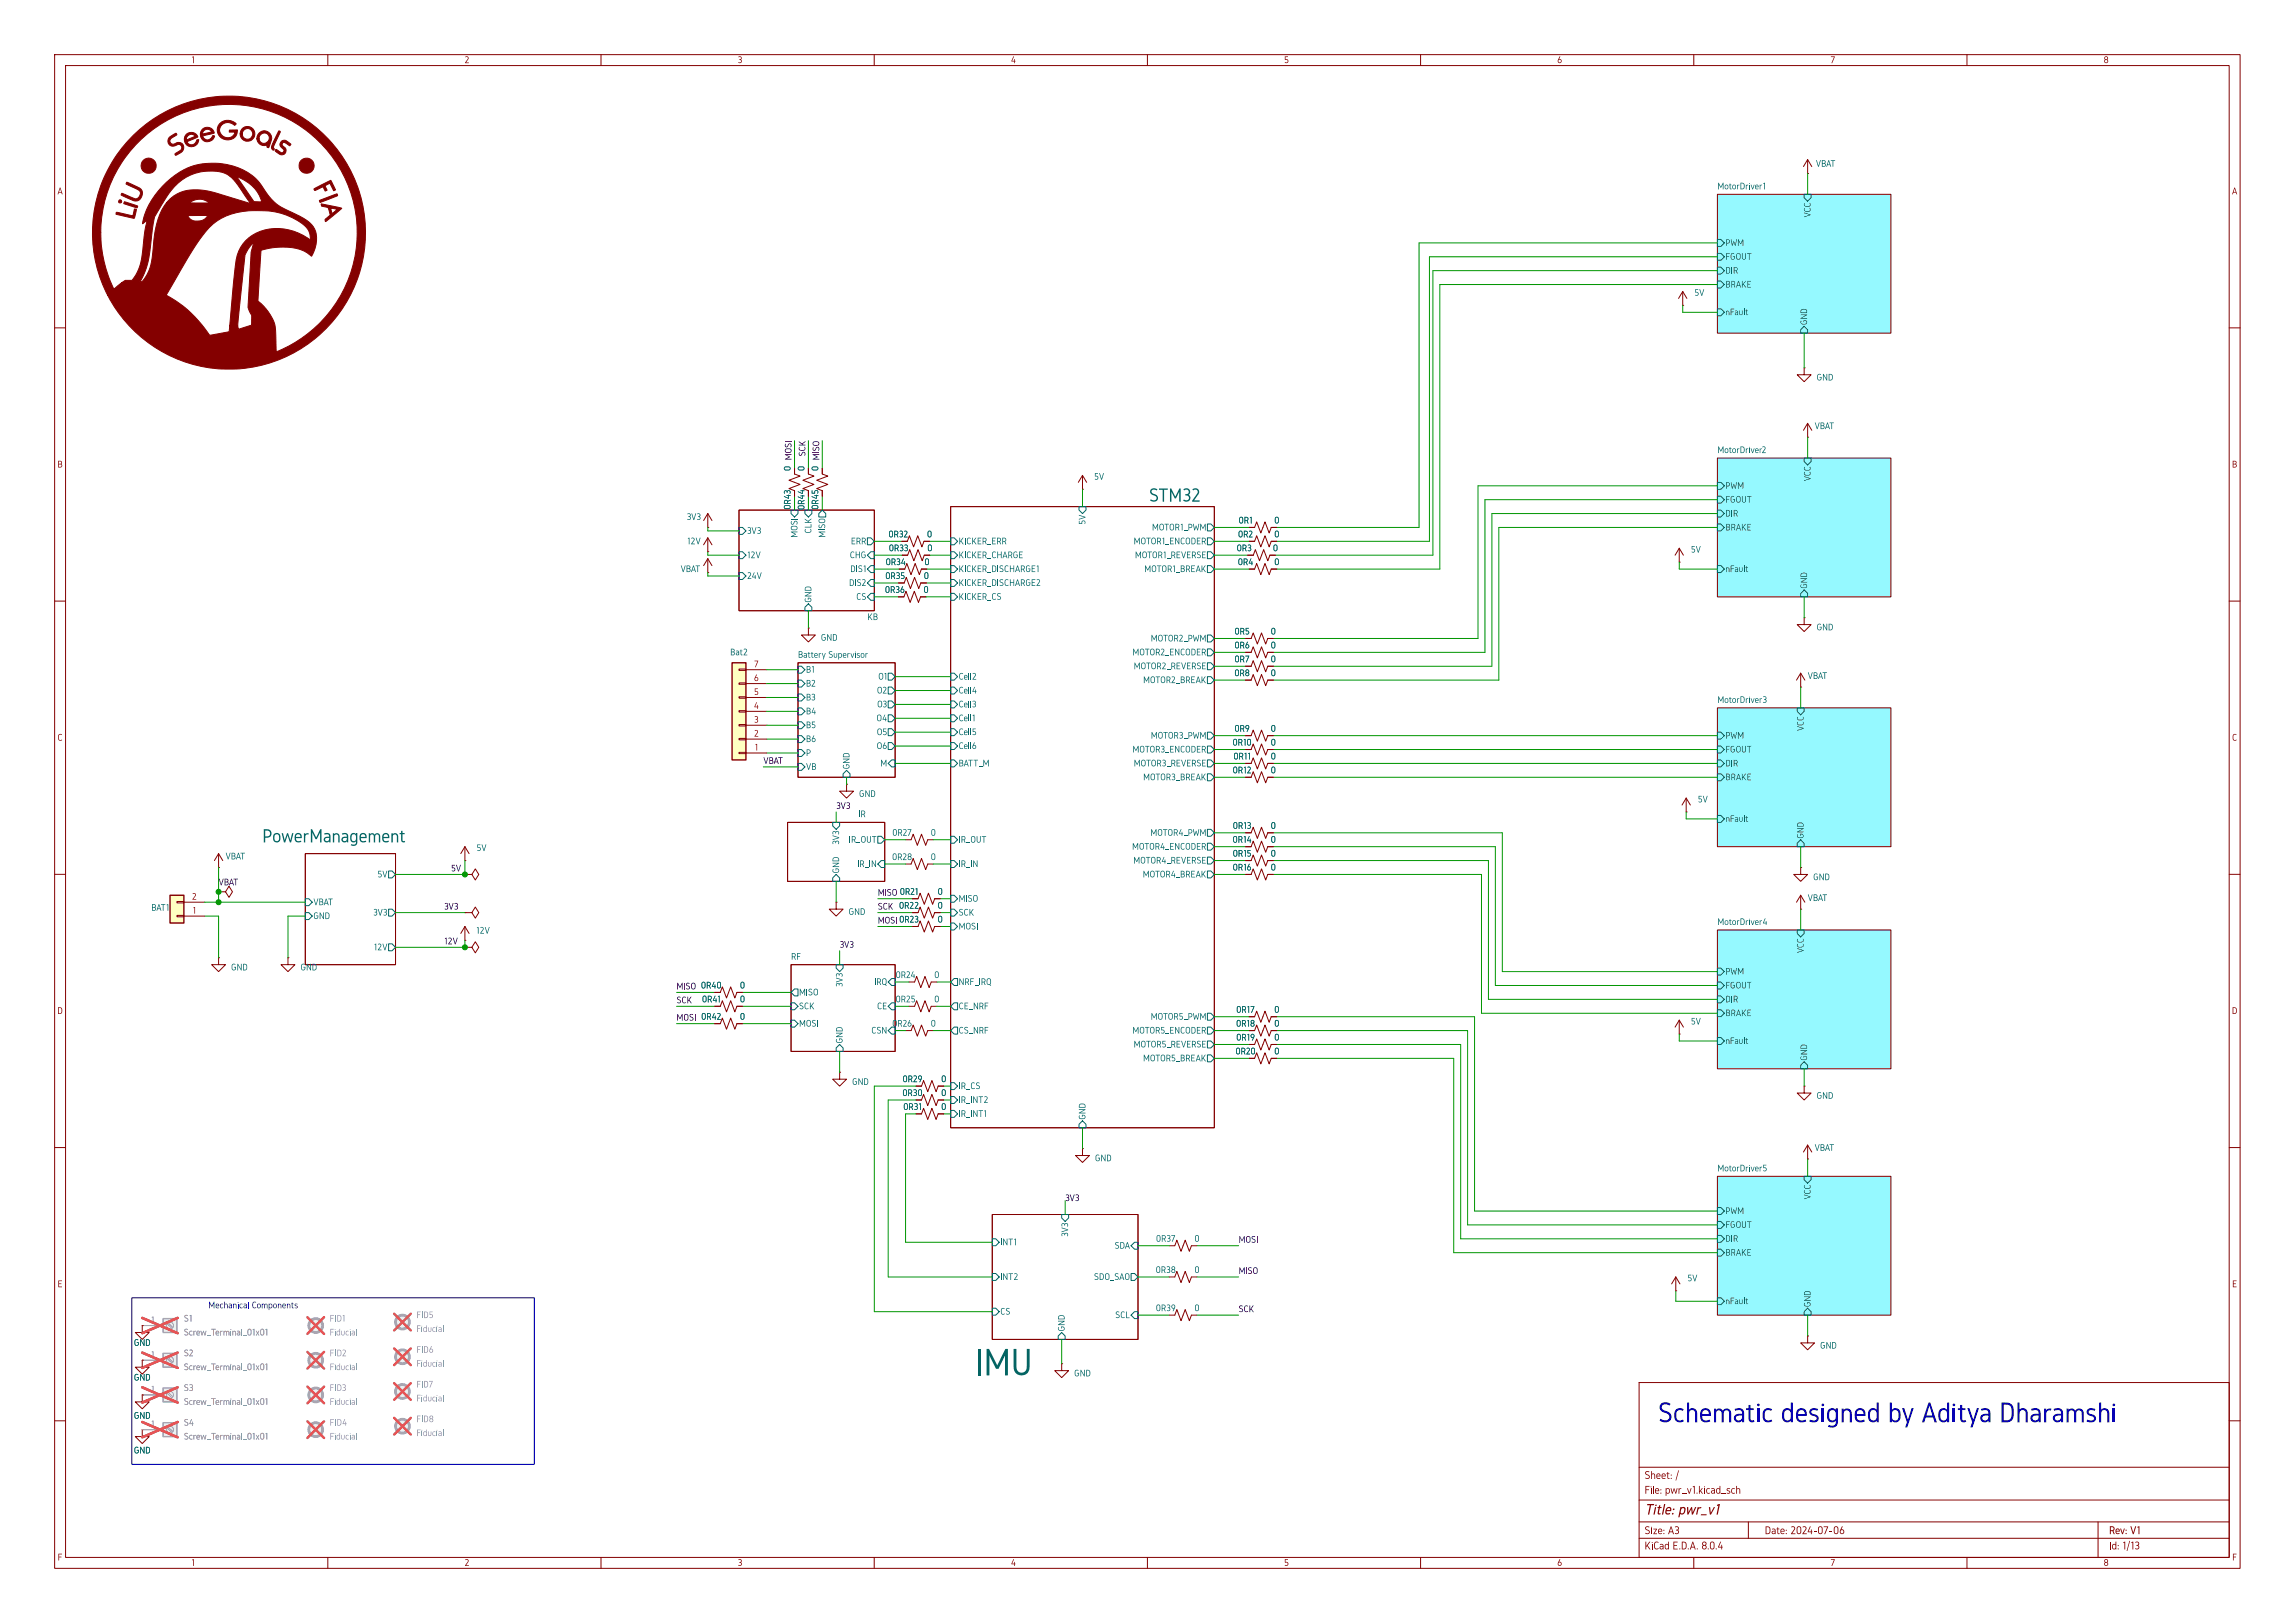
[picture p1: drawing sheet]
<svg xmlns="http://www.w3.org/2000/svg" width="297mm" height="210mm" viewBox="0 0 297 210" stroke-linecap="round" stroke-linejoin="round" font-family="sans-serif">
<defs><g id="words">
<text font-size="5" fill="#006464" x="126.2" y="178.5">IMU</text>
<text font-size="3.8" fill="#0000c2" x="214.6" y="185">SchematicdesignedbyAdityaDharamshi</text>
<g font-size="2.5" fill="#006464">
<text x="148.7" y="65.2">STM32</text>
<text x="33.9" y="109.3">PowerManagement</text>
</g>
<text font-size="2" fill="#840000" x="212.8" y="196.5">Title:pwr_v1</text>
<g font-size="1.5" fill="#840000">
<text x="212.8" y="191.7">Sheet:/</text>
<text x="212.8" y="193.6">File:pwr_v1.kicad_sch</text>
<text x="212.8" y="200.8">KiCadE.D.A.8.0.4</text>
<text x="212.8" y="198.9">Size:A3</text>
<text x="228.4" y="198.9">Date:2024-07-06</text>
<text x="272.9" y="198.9">Rev:V1</text>
<text x="272.9" y="200.8">Id:1/13</text>
</g>
<g font-size="1.3" fill="#840000">
<text x="24.7" y="8.5">1</text>
<text x="60.1" y="8.5">2</text>
<text x="95.5" y="8.5">3</text>
<text x="130.8" y="8.5">4</text>
<text x="166.2" y="8.5">5</text>
<text x="201.5" y="8.5">6</text>
<text x="236.9" y="8.5">7</text>
<text x="272.2" y="8.5">8</text>
<text x="7.4" y="25.5">A</text>
<text x="288.8" y="25.5">A</text>
<text x="7.4" y="60.8">B</text>
<text x="102.6" y="66" transform="rotate(-90 102.6 66)">0R43</text>
<text x="102.6" y="61" transform="rotate(-90 102.6 61)">0</text>
<text x="104.4" y="66" transform="rotate(-90 104.4 66)">0R44</text>
<text x="104.4" y="61" transform="rotate(-90 104.4 61)">0</text>
<text x="106.2" y="66" transform="rotate(-90 106.2 66)">0R45</text>
<text x="106.2" y="61" transform="rotate(-90 106.2 61)">0</text>
<text x="288.8" y="60.8">B</text>
<text x="115" y="69.8">0R32</text>
<text x="115" y="71.6">0R33</text>
<text x="120" y="69.8">0</text>
<text x="120" y="71.6">0</text>
<text x="160" y="71.6">0R3</text>
<text x="160.2" y="69.8">0R2</text>
<text x="160.3" y="68">0R1</text>
<text x="164.7" y="71.6">0</text>
<text x="164.9" y="69.8">0</text>
<text x="164.9" y="68">0</text>
<text x="114.5" y="77">0R36</text>
<text x="114.6" y="75.2">0R35</text>
<text x="114.6" y="73.4">0R34</text>
<text x="119.5" y="77">0</text>
<text x="119.6" y="75.2">0</text>
<text x="119.6" y="73.4">0</text>
<text x="160.2" y="73.4">0R4</text>
<text x="164.9" y="73.4">0</text>
<text x="159.8" y="82.4">0R5</text>
<text x="164.4" y="82.4">0</text>
<text x="159.7" y="87.8">0R8</text>
<text x="159.8" y="86">0R7</text>
<text x="159.8" y="84.2">0R6</text>
<text x="164.4" y="86">0</text>
<text x="164.4" y="87.8">0</text>
<text x="164.4" y="84.2">0</text>
<text x="159.8" y="95">0R9</text>
<text x="164.4" y="95">0</text>
<text x="7.4" y="96.2">C</text>
<text x="159.5" y="96.8">0R10</text>
<text x="159.5" y="100.4">0R12</text>
<text x="159.6" y="98.6">0R11</text>
<text x="164.4" y="100.4">0</text>
<text x="164.4" y="96.8">0</text>
<text x="164.4" y="98.6">0</text>
<text x="288.8" y="96.2">C</text>
<text x="159.5" y="107.6">0R13</text>
<text x="164.4" y="107.6">0</text>
<text x="159.5" y="109.3">0R14</text>
<text x="159.5" y="112.9">0R16</text>
<text x="159.5" y="111.1">0R15</text>
<text x="164.4" y="109.3">0</text>
<text x="164.4" y="111.1">0</text>
<text x="164.4" y="112.9">0</text>
<text x="116.3" y="117.9">0R22</text>
<text x="116.4" y="119.7">0R23</text>
<text x="116.4" y="116.1">0R21</text>
<text x="121.3" y="116.1">0</text>
<text x="121.3" y="117.9">0</text>
<text x="121.3" y="119.7">0</text>
<text x="7.4" y="131.5">D</text>
<text x="90.7" y="128.2">0R40</text>
<text x="90.8" y="130">0R41</text>
<text x="95.8" y="130">0</text>
<text x="95.8" y="128.2">0</text>
<text x="160" y="131.3">0R17</text>
<text x="164.9" y="131.3">0</text>
<text x="288.8" y="131.5">D</text>
<text x="90.7" y="132.2">0R42</text>
<text x="95.8" y="132.2">0</text>
<text x="159.9" y="136.7">0R20</text>
<text x="160" y="133.1">0R18</text>
<text x="160" y="134.9">0R19</text>
<text x="164.9" y="134.9">0</text>
<text x="164.9" y="133.1">0</text>
<text x="164.9" y="136.7">0</text>
<text x="116.8" y="142.1">0R30</text>
<text x="116.8" y="140.3">0R29</text>
<text x="116.9" y="143.9">0R31</text>
<text x="121.8" y="142.1">0</text>
<text x="121.8" y="143.9">0</text>
<text x="121.8" y="140.3">0</text>
<text x="7.5" y="166.9">E</text>
<text x="288.9" y="166.9">E</text>
<text x="7.5" y="202.2">F</text>
<text x="24.7" y="202.9">1</text>
<text x="60.1" y="202.9">2</text>
<text x="95.5" y="202.9">3</text>
<text x="130.8" y="202.9">4</text>
<text x="166.2" y="202.9">5</text>
<text x="201.5" y="202.9">6</text>
<text x="236.9" y="202.9">7</text>
<text x="272.2" y="202.9">8</text>
<text x="288.9" y="202.2">F</text>
</g>
<g font-size="1.3" fill="#006464">
<text x="235" y="21.9">VBAT</text>
<text x="222.3" y="24.6">MotorDriver1</text>
<text x="234.6" y="28.1" transform="rotate(-90 234.6 28.1)">VCC</text>
<text x="223.3" y="33.9">FGOUT</text>
<text x="223.3" y="32.1">PWM</text>
<text x="223.3" y="35.7">DIR</text>
<text x="219.3" y="38.6">5V</text>
<text x="223.3" y="41.1">nFault</text>
<text x="223.3" y="37.5">BRAKE</text>
<text x="234.2" y="42.1" transform="rotate(-90 234.2 42.1)">GND</text>
<text x="235.1" y="49.5">GND</text>
<text x="222.3" y="58.8">MotorDriver2</text>
<text x="234.8" y="55.8">VBAT</text>
<text x="141.6" y="62.4">5V</text>
<text x="223.3" y="65.3">FGOUT</text>
<text x="223.3" y="63.5">PWM</text>
<text x="234.6" y="62.3" transform="rotate(-90 234.6 62.3)">VCC</text>
<text x="88.9" y="67.6">3V3</text>
<text x="88.9" y="70.7">12V</text>
<text x="96.7" y="69.4">3V3</text>
<text x="103.5" y="69.6" transform="rotate(-90 103.5 69.6)">MOSI</text>
<text x="105.3" y="69" transform="rotate(-90 105.3 69)">CLK</text>
<text x="107.1" y="69.6" transform="rotate(-90 107.1 69.6)">MISO</text>
<text x="110.1" y="70.7">ERR</text>
<text x="124.1" y="70.7">KICKER_ERR</text>
<text x="140.8" y="67.9" transform="rotate(-90 140.8 67.9)">5V</text>
<text x="146.7" y="70.7">MOTOR1_ENCODER</text>
<text x="149.1" y="68.9">MOTOR1_PWM</text>
<text x="218.8" y="71.8">5V</text>
<text x="223.3" y="68.9">BRAKE</text>
<text x="223.3" y="67.1">DIR</text>
<text x="96.7" y="72.5">12V</text>
<text x="96.7" y="75.2">24V</text>
<text x="105.3" y="78" transform="rotate(-90 105.3 78)">GND</text>
<text x="109.9" y="76.1">DIS2</text>
<text x="110" y="72.5">CHG</text>
<text x="110" y="74.3">DIS1</text>
<text x="110.8" y="77.9">CS</text>
<text x="124.1" y="74.3">KICKER_DISCHARGE1</text>
<text x="124.1" y="76.1">KICKER_DISCHARGE2</text>
<text x="124.1" y="72.5">KICKER_CHARGE</text>
<text x="124.1" y="77.9">KICKER_CS</text>
<text x="146.9" y="72.5">MOTOR1_REVERSE</text>
<text x="148.1" y="74.3">MOTOR1_BREAK</text>
<text x="223.3" y="74.3">nFault</text>
<text x="234.2" y="76.2" transform="rotate(-90 234.2 76.2)">GND</text>
<text x="106.2" y="83.2">GND</text>
<text x="112.3" y="80.4">KB</text>
<text x="148.9" y="83.3">MOTOR2_PWM</text>
<text x="235.1" y="81.9">GND</text>
<text x="94.5" y="85.1">Bat2</text>
<text x="103.3" y="85.3">BatterySupervisor</text>
<text x="104.3" y="87.3">B1</text>
<text x="104.3" y="89.1">B2</text>
<text x="113.6" y="88.2">O1</text>
<text x="124.1" y="88.2">Cell2</text>
<text x="146.6" y="85.1">MOTOR2_ENCODER</text>
<text x="146.7" y="86.9">MOTOR2_REVERSE</text>
<text x="147.9" y="88.7">MOTOR2_BREAK</text>
<text x="233.9" y="88.2">VBAT</text>
<text x="104.3" y="92.7">B4</text>
<text x="104.3" y="94.5">B5</text>
<text x="104.3" y="90.9">B3</text>
<text x="113.4" y="93.6">O4</text>
<text x="113.5" y="95.4">O5</text>
<text x="113.5" y="90">O2</text>
<text x="113.5" y="91.8">O3</text>
<text x="124.1" y="95.4">Cell5</text>
<text x="124.1" y="93.6">Cell1</text>
<text x="124.1" y="91.8">Cell3</text>
<text x="124.1" y="90">Cell4</text>
<text x="148.9" y="95.9">MOTOR3_PWM</text>
<text x="222.3" y="91.1">MotorDriver3</text>
<text x="223.3" y="95.9">PWM</text>
<text x="233.7" y="94.6" transform="rotate(-90 233.7 94.6)">VCC</text>
<text x="104.3" y="96.3">B6</text>
<text x="104.3" y="98.1">P</text>
<text x="104.3" y="99.9">VB</text>
<text x="110.2" y="99.5" transform="rotate(-90 110.2 99.5)">GND</text>
<text x="113.4" y="97.2">O6</text>
<text x="113.9" y="99.5">M</text>
<text x="124.1" y="97.2">Cell6</text>
<text x="124.1" y="99.5">BATT_M</text>
<text x="146.6" y="97.7">MOTOR3_ENCODER</text>
<text x="146.7" y="99.5">MOTOR3_REVERSE</text>
<text x="147.9" y="101.3">MOTOR3_BREAK</text>
<text x="223.3" y="99.5">DIR</text>
<text x="223.3" y="101.3">BRAKE</text>
<text x="223.3" y="97.7">FGOUT</text>
<text x="111.1" y="105.9">IR</text>
<text x="111.2" y="103.4">GND</text>
<text x="219.7" y="104.1">5V</text>
<text x="223.3" y="106.7">nFault</text>
<text x="29.2" y="111.5">VBAT</text>
<text x="48.8" y="113.8">5V</text>
<text x="61.7" y="110.4">5V</text>
<text x="108.9" y="113" transform="rotate(-90 108.9 113)">GND</text>
<text x="108.9" y="109.3" transform="rotate(-90 108.9 109.3)">3V3</text>
<text x="109.9" y="109.3">IR_OUT</text>
<text x="110.9" y="112.5">IR_IN</text>
<text x="115.4" y="111.6">0R28</text>
<text x="115.5" y="108.4">0R27</text>
<text x="120.4" y="108.4">0</text>
<text x="120.4" y="111.6">0</text>
<text x="124.1" y="109.3">IR_OUT</text>
<text x="124.1" y="112.5">IR_IN</text>
<text x="146.5" y="110.2">MOTOR4_ENCODER</text>
<text x="146.7" y="112">MOTOR4_REVERSE</text>
<text x="147.9" y="113.8">MOTOR4_BREAK</text>
<text x="148.9" y="108.4">MOTOR4_PWM</text>
<text x="233.7" y="108.5" transform="rotate(-90 233.7 108.5)">GND</text>
<text x="19.6" y="118.1">BAT1</text>
<text x="40.5" y="117.4">VBAT</text>
<text x="40.5" y="119.2">GND</text>
<text x="48.3" y="118.8">3V3</text>
<text x="109.8" y="118.7">GND</text>
<text x="124.1" y="118.8">SCK</text>
<text x="124.1" y="117">MISO</text>
<text x="222.3" y="119.8">MotorDriver4</text>
<text x="233.9" y="116.9">VBAT</text>
<text x="234.6" y="114.2">GND</text>
<text x="29.9" y="125.9">GND</text>
<text x="38.9" y="125.9">GND</text>
<text x="48.4" y="123.3">12V</text>
<text x="61.6" y="121.1">12V</text>
<text x="102.4" y="124.3">RF</text>
<text x="124.1" y="120.6">MOSI</text>
<text x="233.7" y="123.3" transform="rotate(-90 233.7 123.3)">VCC</text>
<text x="103.4" y="130.9">SCK</text>
<text x="103.4" y="129.1">MISO</text>
<text x="109.3" y="127.7" transform="rotate(-90 109.3 127.7)">3V3</text>
<text x="113.1" y="127.8">IRQ</text>
<text x="113.5" y="130.9">CE</text>
<text x="120.9" y="130">0</text>
<text x="120.9" y="126.9">0</text>
<text x="124.1" y="127.8">NRF_IRQ</text>
<text x="124.1" y="130.9">CE_NRF</text>
<text x="223.3" y="128.2">FGOUT</text>
<text x="223.3" y="131.8">BRAKE</text>
<text x="223.3" y="130">DIR</text>
<text x="223.3" y="126.4">PWM</text>
<text x="103.4" y="133.1">MOSI</text>
<text x="109.3" y="135" transform="rotate(-90 109.3 135)">GND</text>
<text x="112.8" y="134">CSN</text>
<text x="120.4" y="133.1">0</text>
<text x="124.1" y="134">CS_NRF</text>
<text x="146.5" y="134">MOTOR5_ENCODER</text>
<text x="146.7" y="135.8">MOTOR5_REVERSE</text>
<text x="147.9" y="137.6">MOTOR5_BREAK</text>
<text x="148.9" y="132.2">MOTOR5_PWM</text>
<text x="218.8" y="132.9">5V</text>
<text x="223.3" y="135.4">nFault</text>
<text x="234.2" y="137.3" transform="rotate(-90 234.2 137.3)">GND</text>
<text x="110.3" y="140.7">GND</text>
<text x="124.1" y="143">IR_INT2</text>
<text x="124.1" y="141.2">IR_CS</text>
<text x="235.1" y="142.5">GND</text>
<text x="124.1" y="144.8">IR_INT1</text>
<text x="140.8" y="144.9" transform="rotate(-90 140.8 144.9)">GND</text>
<text x="234.8" y="149.2">VBAT</text>
<text x="141.7" y="150.6">GND</text>
<text x="222.3" y="151.7">MotorDriver5</text>
<text x="234.6" y="155.2" transform="rotate(-90 234.6 155.2)">VCC</text>
<text x="129.4" y="161.4">INT1</text>
<text x="138.5" y="160" transform="rotate(-90 138.5 160)">3V3</text>
<text x="144.3" y="161.9">SDA</text>
<text x="149.6" y="161">0R37</text>
<text x="154.6" y="161">0</text>
<text x="223.3" y="159.2">FGOUT</text>
<text x="223.3" y="157.4">PWM</text>
<text x="223.3" y="161">DIR</text>
<text x="129.4" y="165.9">INT2</text>
<text x="141.6" y="165.9">SDO_SAO</text>
<text x="149.6" y="165">0R38</text>
<text x="154.6" y="165">0</text>
<text x="218.4" y="166.1">5V</text>
<text x="223.3" y="162.8">BRAKE</text>
<text x="129.4" y="170.4">CS</text>
<text x="138.1" y="172.3" transform="rotate(-90 138.1 172.3)">GND</text>
<text x="144.3" y="170.9">SCL</text>
<text x="149.6" y="170">0R39</text>
<text x="154.6" y="170">0</text>
<text x="223.3" y="169.1">nFault</text>
<text x="234.6" y="169.1" transform="rotate(-90 234.6 169.1)">GND</text>
<text x="17.3" y="174.5">GND</text>
<text x="17.3" y="178.9">GND</text>
<text x="139" y="178.4">GND</text>
<text x="235.5" y="174.8">GND</text>
<text x="17.3" y="183.9">GND</text>
<text x="17.3" y="188.4">GND</text>
</g>
<g font-size="1.3" fill="#0f0f0f">
<text x="104.4" y="59" transform="rotate(-90 104.4 59)">SCK</text>
<text x="102.6" y="61" transform="rotate(-90 102.6 61)">0 MOSI</text>
<text x="106.2" y="61" transform="rotate(-90 106.2 61)">0 MISO</text>
<text x="98.8" y="99">VBAT</text>
<text x="108.2" y="104.8">3V3</text>
<text x="58.4" y="112.9">5V</text>
<text x="28.3" y="114.7">VBAT</text>
<text x="57.5" y="117.8">3V3</text>
<text x="57.5" y="122.3">12V</text>
<text x="108.7" y="122.8">3V3</text>
<text x="137.8" y="155.6">3V3</text>
<text x="160.3" y="160.9">MOSI</text>
<text x="160.3" y="165">MISO</text>
<text x="160.3" y="169.9">SCK</text>
</g>
<g font-size="1.3" fill="#009600">
<text x="88.1" y="74.3">VBAT</text>
<text x="115.9" y="130">0R25</text>
<text x="115.9" y="126.9">0R24</text>
<text x="115.5" y="133.1">0R26</text>
</g>
<g font-size="1.3" fill="#a90000">
<text x="97.6" y="88.3">6</text>
<text x="97.6" y="86.5">7</text>
<text x="97.6" y="91.9">4</text>
<text x="97.6" y="95.5">2</text>
<text x="97.6" y="90.1">5</text>
<text x="97.6" y="93.7">3</text>
<text x="97.7" y="97.3">1</text>
<text x="24.8" y="116.6">2</text>
<text x="24.9" y="118.4">1</text>
</g>
<g font-size="1.3" fill="#aaa">
<text x="19.5" y="171.3">1</text>
<text x="19.5" y="175.8">1</text>
<text x="19.5" y="184.8">1</text>
<text x="19.5" y="180.3">1</text>
</g>
<g font-size="1.3" fill="#989898">
<text x="23.8" y="171.3">S1</text>
<text x="23.8" y="173.1">Screw_Terminal_01x01</text>
<text x="42.7" y="171.3">FID1</text>
<text x="42.7" y="173.1">Fiducial</text>
<text x="53.9" y="170.9">FID5</text>
<text x="53.9" y="172.7">Fiducial</text>
<text x="23.8" y="175.8">S2</text>
<text x="23.8" y="177.6">Screw_Terminal_01x01</text>
<text x="42.7" y="175.8">FID2</text>
<text x="42.7" y="177.6">Fiducial</text>
<text x="53.9" y="179.8">FID7</text>
<text x="53.9" y="175.3">FID6</text>
<text x="53.9" y="177.1">Fiducial</text>
<text x="23.8" y="184.8">S4</text>
<text x="23.8" y="180.3">S3</text>
<text x="23.8" y="182.1">Screw_Terminal_01x01</text>
<text x="42.7" y="184.8">FID4</text>
<text x="42.7" y="180.3">FID3</text>
<text x="42.7" y="182.1">Fiducial</text>
<text x="53.9" y="181.6">Fiducial</text>
<text x="53.9" y="184.3">FID8</text>
<text x="23.8" y="186.6">Screw_Terminal_01x01</text>
<text x="42.7" y="186.6">Fiducial</text>
<text x="53.9" y="186.1">Fiducial</text>
</g>
<g font-size="1.3" fill="#0000c2">
<text x="27" y="169.6">Mechanical</text>
<text x="32.6" y="169.6">Components</text>
</g>
</g></defs>
<g fill="none" stroke="#840000" stroke-width=".13">
<path d="M7.1 7.1h282.8v195.8h-282.8zM8.5 8.5h280v193h-280zM42.4 7.1v1.4M77.8 7.1v1.4M113.1 7.1v1.4M148.5 7.1v1.4M183.8 7.1v1.4M219.2 7.1v1.4M254.6 7.1v1.4M222.3 25.1h22.4v18h-22.4zM7.1 42.4h1.4M222.3 59.3h22.4v17.9h-22.4z"/>
<path d="M288.5 42.4h1.4M7.1 77.8h1.4M95.6 66h17.5v13h-17.5zM123 65.6h34.2v80.3h-34.2zM162.2 71.8l.3-.7 .5 1.5 .5-1.5 .6 1.5 .2-.8M162.4 70l.2-.7 .6 1.5 .5-1.5 .5 1.5 .3-.8M162.4 68.2l.2-.7 .6 1.5 .5-1.5 .5 1.5 .3-.8M162.4 73.6l.2-.7 .6 1.5 .5-1.5 .5 1.5 .3-.8M288.5 77.8h1.4M103.3 85.8h12.5v14.8h-12.5zM161.9 95.2l.3-.7 .5 1.4 .6-1.4 .5 1.4 .3-.7M161.9 97l.3-.7 .5 1.4 .6-1.4 .5 1.4 .3-.7"/>
<path d="M161.9 98.8l.3-.7 .5 1.4 .6-1.4 .5 1.4 .3-.7M222.3 91.6h22.4v18h-22.4zM7.1 113.1h1.4M28.3 112.3h.1M28.3 115.4h.9l.4-.7 .5 .7-.5 .7-.4-.7M28.3 115.4h.1M28.3 110.5l-.6 .9M28.3 110.5v1.8M28.3 110.5l.5 .9M39.5 110.5h11.7v14.3h-11.7zM101.9 106.4h12.6v7.6h-12.6zM118.8 116.3l.3-.7 .5 1.4 .6-1.4 .5 1.4 .3-.7"/>
<path d="M161.9 100.6l.3-.7 .5 1.4 .6-1.4 .5 1.4 .3-.7M161.9 109.6l.3-.8 .5 1.5 .6-1.5 .5 1.5 .3-.7M161.9 107.8l.3-.8 .5 1.5 .6-1.5 .5 1.5 .3-.7M161.9 111.4l.3-.8 .5 1.5 .6-1.5 .5 1.5 .3-.7M218.2 105.1h.1M218.2 103.3l-.5 .9M218.2 103.3v1.8M218.2 103.3l.6 .9M288.5 113.1h1.4M28.3 123.9v.9h.9l-.9 .9-.9-.9h.9M28.3 123.9h.1M37.3 123.9v.9h.9l-.9 .9-.9-.9h.9"/>
<path d="M37.3 123.9h.1M102.4 124.8h13.4v11.2h-13.4zM162.4 131.6l.2-.8 .6 1.5 .5-1.5 .5 1.5 .3-.7M162.4 135.1l.2-.7 .6 1.5 .5-1.5 .5 1.5 .3-.8M162.4 133.4l.2-.8 .6 1.5 .5-1.5 .5 1.5 .3-.7M162.4 136.9l.2-.7 .6 1.5 .5-1.5 .5 1.5 .3-.8M222.3 120.3h22.4v18h-22.4zM7.1 148.5h1.4M119.3 142.3l.2-.7 .6 1.5 .5-1.5 .5 1.5 .3-.8M119.3 144.1l.2-.7 .6 1.4 .5-1.4 .5 1.4 .3-.7M128.4 157.2h18.9v16.1h-18.9zM222.3 152.2h22.4v18h-22.4z"/>
<path d="M288.5 148.5h1.4M137.4 176.5v.9h.9l-.9 .9-.9-.9h.9M137.4 176.5h.1M152 165.2l.3-.7 .5 1.5 .6-1.5 .5 1.5 .3-.8M152 161.2l.3-.7 .5 1.4 .6-1.4 .5 1.4 .3-.7M152 170.2l.3-.7 .5 1.4 .6-1.4 .5 1.4 .3-.7M212.1 178.9h76.4v22.6h-76.4zM7.1 183.8h1.4M212.1 199h76.4M212.1 196.9h76.4M212.1 194.1h76.4M212.1 189.9h76.4"/>
<path d="M226.3 196.9v2.1M271.5 196.9v4.6M288.5 183.8h1.4M42.4 201.5v1.4M77.8 201.5v1.4M113.1 201.5v1.4M148.5 201.5v1.4M183.8 201.5v1.4M219.2 201.5v1.4M254.6 201.5v1.4"/>
</g>
<g fill="#95f9ff" stroke="#95f9ff" stroke-width=".13">
<path d="M222.3 120.3h22.4v18h-22.4z"/>
<path d="M222.3 91.6h22.4v18h-22.4z"/>
<path d="M222.3 25.1h22.4v18h-22.4z"/>
<path d="M222.3 59.3h22.4v17.9h-22.4z"/>
<path d="M222.3 152.2h22.4v18h-22.4z"/>
</g>
<g fill="none" stroke="#006464" stroke-width=".13">
<path d="M222.3 32.8h.4l.5 .4-.5 .5h-.4zM222.3 40h.4l.5 .4-.5 .5h-.4zM222.3 31h.4l.5 .4-.5 .5h-.4zM222.3 34.6h.4l.5 .4-.5 .5h-.4zM222.3 36.4h.4l.5 .4-.5 .5h-.4zM233 42.7l.5-.5 .4 .5v.4h-.9zM95.6 71.4h.5l.4 .4-.4 .5h-.5zM95.6 74.1h.5l.4 .4-.4 .5h-.5zM95.6 68.2h.5l.4 .5-.4 .4h-.5zM102.4 66h.9v.5l-.5 .4-.4-.4zM104.2 66h.9v.5l-.5 .4-.4-.4zM104.6 78.1l.5 .5v.4h-.9v-.4z"/>
<path d="M112.7 71.4h.4v.9h-.4l-.4-.5zM112.7 75h.4v.9h-.4l-.4-.5zM112.7 73.2h.4v.9h-.4l-.4-.5zM112.7 76.8h.4v.9h-.4l-.4-.5zM123 73.2h.5l.4 .4-.4 .5h-.5zM123 75h.5l.4 .4-.4 .5h-.5zM123 71.4h.5l.4 .4-.4 .5h-.5zM123 69.6h.5l.4 .4-.4 .5h-.5zM123 76.8h.5l.4 .4-.4 .5h-.5zM139.6 65.6h.9v.4l-.4 .5-.5-.5zM222.3 67.8h.4l.5 .4-.5 .5h-.4zM222.3 64.2h.4l.5 .5-.5 .4h-.4z"/>
<path d="M222.3 66h.4l.5 .5-.5 .4h-.4zM222.3 62.4h.4l.5 .5-.5 .4h-.4zM222.3 73.2h.4l.5 .4-.5 .5h-.4zM233 76.8l.5-.5 .4 .5v.4h-.9zM103.3 95.2h.4l.5 .4-.5 .5h-.4zM103.3 91.6h.4l.5 .4-.5 .5h-.4zM103.3 93.4h.4l.5 .4-.5 .5h-.4zM103.3 89.8h.4l.5 .4-.5 .5h-.4zM103.3 86.2h.4l.5 .5-.5 .4h-.4zM103.3 88h.4l.5 .5-.5 .4h-.4zM103.3 97h.4l.5 .4-.5 .5h-.4zM103.3 98.8h.4l.5 .4-.5 .5h-.4z"/>
<path d="M109.6 99.7l.4 .4v.5h-.9v-.5zM114.9 92.5h.5l.4 .4-.4 .5h-.5zM114.9 94.3h.5l.4 .4-.4 .5h-.5zM114.9 96.1h.5l.4 .4-.4 .5h-.5zM114.9 88.9h.5l.4 .5-.4 .4h-.5zM114.9 90.7h.5l.4 .4-.4 .5h-.5zM114.9 87.1h.5l.4 .5-.4 .4h-.5zM114.9 98.8l.5-.5h.4v.9h-.4zM123 96.1h.5l.4 .4-.4 .5h-.5zM123 94.3h.5l.4 .4-.4 .5h-.5zM123 92.5h.5l.4 .4-.4 .5h-.5zM123 90.7h.5l.4 .4-.4 .5h-.5z"/>
<path d="M123 88.9h.5l.4 .5-.4 .4h-.5zM123 87.1h.5l.4 .5-.4 .4h-.5zM123 98.3h.5l.4 .5-.4 .4h-.5zM222.3 98.3h.4l.5 .5-.5 .4h-.4zM222.3 94.7h.4l.5 .5-.5 .4h-.4zM222.3 96.5h.4l.5 .5-.5 .4h-.4zM39.5 116.3h.5l.4 .4-.4 .5h-.5zM39.5 118.1h.5l.4 .4-.4 .5h-.5zM50.3 112.7h.4l.5 .4-.5 .5h-.4zM50.3 117.6h.4l.5 .5-.5 .4h-.4zM107.8 106.4h.9v.5l-.5 .4-.4-.4zM107.8 113.6l.4-.5 .5 .5v.4h-.9z"/>
<path d="M113.6 111.8l.4-.4h.5v.9h-.5zM123 117.6h.5l.4 .5-.4 .4h-.5zM123 115.8h.5l.4 .5-.4 .4h-.5zM123 119.4h.5l.4 .5-.4 .4h-.5zM123 108.2h.5l.4 .5-.4 .4h-.5zM123 111.4h.5l.4 .4-.4 .5h-.5zM222.3 105.5h.4l.5 .5-.5 .4h-.4zM222.3 100.1h.4l.5 .5-.5 .4h-.4zM233 108.7l.5 .4v.5h-.9v-.5zM50.3 122.1h.4l.5 .5-.5 .4h-.4zM102.4 132h.4l.5 .5-.5 .4h-.4zM102.4 129.8h.4l.5 .4-.5 .5h-.4z"/>
<path d="M102.8 128h.5v.9h-.5l-.4-.5zM108.2 124.8h.9v.5l-.4 .4-.5-.4zM108.7 135.1l.4 .5v.4h-.9v-.4zM114.9 127.1l.5-.5h.4v.9h-.4zM115.4 129.8h.4v.9h-.4l-.5-.5zM115.4 132.9h.4v.9h-.4l-.5-.4zM123.5 126.6h.4v.9h-.4l-.5-.4zM123.5 132.9h.4v.9h-.4l-.5-.4zM123.5 129.8h.4v.9h-.4l-.5-.5zM222.3 127.1h.4l.5 .4-.5 .5h-.4zM222.3 130.7h.4l.5 .4-.5 .5h-.4zM222.3 128.9h.4l.5 .4-.5 .5h-.4z"/>
<path d="M222.3 134.3h.4l.5 .4-.5 .4h-.4zM222.3 125.3h.4l.5 .4-.5 .5h-.4zM233 137.8l.5-.4 .4 .4v.5h-.9zM123 141.9h.5l.4 .4-.4 .5h-.5zM123 143.7h.5l.4 .4-.4 .5h-.5zM123 140.1h.5l.4 .4-.4 .5h-.5zM137.4 157.2h.9v.4l-.5 .4-.4-.4zM140.1 145l.4 .5v.4h-.9v-.4zM222.3 158h.4l.5 .5-.5 .4h-.4zM222.3 156.3h.4l.5 .4-.5 .5h-.4zM222.3 159.8h.4l.5 .5-.5 .4h-.4zM128.4 169.3h.5l.4 .4-.4 .5h-.5z"/>
<path d="M128.4 164.8h.5l.4 .4-.4 .5h-.5zM128.4 160.3h.5l.4 .4-.4 .5h-.5zM137.4 172.4l.4 .5v.4h-.9v-.4zM146.4 170.2l.4-.5h.5v.9h-.5zM146.8 160.7h.5v.9h-.5l-.4-.4zM222.3 167.9h.4l.5 .5-.5 .4h-.4zM222.3 161.6h.4l.5 .5-.5 .4h-.4zM233.9 169.3l.5 .4v.5h-.9v-.5z"/>
</g>
<g fill="#f0f0f0" stroke="#f0f0f0" stroke-width=".13">
<circle cx="52.1" cy="180" r=".9"/>
<circle cx="52.1" cy="171.1" r=".9"/>
<circle cx="52.1" cy="184.5" r=".9"/>
<circle cx="52.1" cy="175.6" r=".9"/>
</g>
<g fill="none" stroke="#a1a1a1" stroke-width=".36">
<circle cx="52.1" cy="171.1" r=".9"/>
<circle cx="52.1" cy="175.6" r=".9"/>
<circle cx="52.1" cy="180" r=".9"/>
<circle cx="52.1" cy="184.5" r=".9"/>
</g>
<path d="M51 179l2.2 2.1M51 170l2.2 2.1M51 174.5l2.2 2.1M53.2 179l-2.2 2.1M53.2 170l-2.2 2.1M53.2 174.5l-2.2 2.1M51 183.5l2.2 2.1M53.2 183.5l-2.2 2.1" fill="none" stroke="#e65255" stroke-width=".32"/>
<path d="M22 115.8h1.8v3.6h-1.8z" fill="#ffffc2"/>
<g fill="none" stroke="#840000" stroke-width=".13">
<path d="M217.8 39.5h.1M217.8 37.7l-.6 .9M217.8 37.7v1.8M217.8 37.7l.5 .9M140.1 63.3h.1M140.1 61.5l-.6 .9M140.1 61.5v1.8M140.1 61.5l.5 .9M161.9 86.2l.3-.7 .5 1.4 .6-1.4 .5 1.4 .3-.7M161.9 88l.3-.7 .5 1.4 .6-1.4 .5 1.4 .3-.7M161.9 84.4l.3-.7 .5 1.4 .6-1.4 .5 1.4 .3-.7M161.9 82.6l.3-.7 .5 1.4 .6-1.4 .5 1.4 .3-.7"/>
<path d="M22.9 116.7h.9v.1h-.9zM22.9 118.4h.9v.2h-.9zM23.8 118.5h2.7M23.8 116.7h2.7"/>
</g>
<path d="M22 115.8h1.8v3.6h-1.8z" fill="none" stroke="#840000" stroke-width=".18"/>
<g fill="#f0f0f0" stroke="#f0f0f0" stroke-width=".13">
<circle cx="40.9" cy="176" r=".9"/>
<circle cx="40.9" cy="185" r=".9"/>
<circle cx="40.9" cy="180.5" r=".9"/>
<circle cx="40.9" cy="171.5" r=".9"/>
</g>
<g fill="none" stroke="#a1a1a1" stroke-width=".36">
<circle cx="40.9" cy="171.5" r=".9"/>
<circle cx="40.9" cy="176" r=".9"/>
<circle cx="40.9" cy="185" r=".9"/>
<circle cx="40.9" cy="180.5" r=".9"/>
</g>
<path d="M39.8 174.9l2.1 2.2M39.8 179.4l2.1 2.2M39.8 170.4l2.1 2.2M41.9 174.9l-2.1 2.2M41.9 179.4l-2.1 2.2M41.9 170.4l-2.1 2.2M39.8 183.9l2.1 2.2M41.9 183.9l-2.1 2.2" fill="none" stroke="#e65255" stroke-width=".32"/>
<path d="M21.1 170.6h1.8v1.8h-1.8z" fill="#f0f0f0"/>
<path d="M21.1 170.6h1.8v1.8h-1.8z" fill="none" stroke="#a1a1a1" stroke-width=".18"/>
<g fill="none" stroke="#a1a1a1" stroke-width=".13">
<path d="M18.4 171.5h2.7M21.6 171.3l.6 .6M21.7 171.2l.7 .6"/>
<circle cx="22" cy="171.5" r=".45"/>
</g>
<path d="M18.4 170.5l4.6 2M23 170.5l-4.6 2" fill="none" stroke="#e65255" stroke-width=".32"/>
<path d="M217.3 72.7h.1M217.3 70.9l-.5 .9M217.3 70.9v1.8M217.3 70.9l.6 .9M233 117.6h.1M233 112.3v.8h.9l-.9 .9-.9-.9h.9M233 112.3h.1M233 115.8l-.5 .9M233 115.8v1.8M233 115.8l.6 .9M18.4 171.5v.9h.9l-.9 .9-.9-.9h.9M18.4 171.5h.1" fill="none" stroke="#840000" stroke-width=".13"/>
<path d="M21.1 175.1h1.8v1.8h-1.8z" fill="#f0f0f0"/>
<path d="M21.1 175.1h1.8v1.8h-1.8z" fill="none" stroke="#a1a1a1" stroke-width=".18"/>
<g fill="none" stroke="#a1a1a1" stroke-width=".13">
<path d="M18.4 176h2.7M21.6 175.8l.6 .6M21.7 175.6l.7 .6"/>
<circle cx="22" cy="176" r=".45"/>
</g>
<path d="M18.4 175l4.6 2M23 175l-4.6 2" fill="none" stroke="#e65255" stroke-width=".32"/>
<path d="M18.4 176v.9h.9l-.9 .9-.9-.9h.9M18.4 176h.1M18.4 185v.9h.9l-.9 .9-.9-.9h.9M18.4 185h.1" fill="none" stroke="#840000" stroke-width=".13"/>
<path d="M21.1 184.1h1.8v1.8h-1.8z" fill="#f0f0f0"/>
<path d="M21.1 184.1h1.8v1.8h-1.8z" fill="none" stroke="#a1a1a1" stroke-width=".18"/>
<g fill="none" stroke="#a1a1a1" stroke-width=".13">
<path d="M18.4 185h2.7M21.6 184.8l.6 .5M21.7 184.6l.7 .6"/>
<circle cx="22" cy="185" r=".45"/>
</g>
<path d="M18.4 184l4.6 2M23 184l-4.6 2" fill="none" stroke="#e65255" stroke-width=".32"/>
<path d="M21.1 179.6h1.8v1.8h-1.8z" fill="#f0f0f0"/>
<path d="M21.1 179.6h1.8v1.8h-1.8z" fill="none" stroke="#a1a1a1" stroke-width=".18"/>
<g fill="none" stroke="#a1a1a1" stroke-width=".13">
<path d="M18.4 180.5h2.7M21.6 180.3l.6 .6M21.7 180.1l.7 .6"/>
<circle cx="22" cy="180.5" r=".45"/>
</g>
<path d="M18.4 179.5l4.6 2M23 179.5l-4.6 2" fill="none" stroke="#e65255" stroke-width=".32"/>
<g fill="none" stroke="#840000" stroke-width=".13">
<path d="M233.9 22.5h.1M233.9 20.7v1.8M233.9 20.7l-.5 .9M233.9 20.7l.6 .9M233.5 47.6v.9h.9l-.9 .9-.9-.9h.9M233.5 47.6h.1M233.9 56.6h.1M233.9 54.8v1.8M233.9 54.8l-.5 .9M233.9 54.8l.6 .9M117 77.2l.2-.7 .6 1.4 .5-1.4 .6 1.4 .2-.7M117 75.4l.3-.7 .5 1.5 .6-1.5 .5 1.5 .3-.8"/>
<path d="M117.1 73.6l.3-.7 .5 1.5 .5-1.5 .6 1.5 .2-.8M117.4 70l.3-.7 .5 1.5 .6-1.5 .5 1.5 .3-.8M233.5 79.9v.9h.9l-.9 .9-.9-.9h.9M233.5 79.9h.1M233 88.9h.1M233 87.1l-.5 .9M233 87.1v1.8M233 87.1l.6 .9M108.2 116.7v.9h.9l-.9 .9-.9-.9h.9M108.2 116.7h.1M109.6 101.5v.9h.9l-.9 .9-.9-.9h.9M109.6 101.5h.1"/>
<path d="M117.9 108.7l.3-.8 .5 1.5 .6-1.5 .5 1.5 .3-.7M117.9 111.8l.3-.7 .5 1.4 .6-1.4 .5 1.4 .3-.7M118.8 118.1l.3-.7 .5 1.4 .6-1.4 .5 1.4 .3-.7M118.8 119.9l.3-.7 .5 1.4 .6-1.4 .5 1.4 .3-.7M117.9 133.4l.3-.8 .5 1.5 .6-1.5 .5 1.5 .3-.7M118.4 130.2l.2-.7 .6 1.4 .5-1.4 .5 1.4 .3-.7M118.4 127.1l.2-.8 .6 1.5 .5-1.5 .5 1.5 .3-.7M217.3 133.8h.1M217.3 132l-.5 .9M217.3 132v1.8M217.3 132l.6 .9M233.9 150h.1"/>
<path d="M233.9 148.2l-.5 .9M233.9 148.2v1.8M233.9 148.2l.6 .9M216.9 167h.1M216.9 165.2l-.6 .9M216.9 165.2v1.8M216.9 165.2l.5 .9M18.4 180.5v.9h.9l-.9 .9-.9-.9h.9M18.4 180.5h.1"/>
</g>
<path d="M94.7 85.8h1.8v12.5h-1.8z" fill="#ffffc2"/>
<g fill="none" stroke="#840000" stroke-width=".13">
<path d="M91.6 68.2h.1M91.6 71.4h.1M91.6 72.3l-.5 .9M91.6 66.5v1.7M91.6 69.6v1.8M91.6 72.3v1.8M91.6 72.3l.5 .9M91.6 66.5l-.5 .9M91.6 66.5l.5 .9M91.6 69.6l-.5 .9M91.6 69.6l.5 .9M102.8 61.3l.7 .3-1.4 .5 1.4 .6-1.4 .5 .7 .3"/>
<path d="M104.6 61.3l.7 .3-1.4 .5 1.4 .6-1.4 .5 .7 .3M106.4 61.3l.7 .3-1.4 .5 1.4 .6-1.4 .5 .7 .3M117.5 71.8l.2-.7 .6 1.5 .5-1.5 .5 1.5 .3-.8M95.6 86.6h.9v.1h-.9zM95.6 88.4h.9v.1h-.9zM95.6 90.2h.9v.1h-.9zM95.6 92h.9v.1h-.9zM95.6 93.8h.9v.1h-.9zM95.6 95.5h.9v.2h-.9zM95.6 97.3h.9v.2h-.9zM96.5 97.4h2.7M96.5 95.6h2.7"/>
<path d="M96.5 93.8h2.7M96.5 92h2.7M96.5 90.2h2.7M96.5 88.5h2.7M96.5 86.7h2.7M104.6 81.3v.9h.9l-.9 .9-.9-.9h.9M104.6 81.3h.1M60.2 113.1h.9l.4-.7 .5 .7-.5 .8-.4-.8M60.2 111.4h.1M60.2 118.1h.9l.4-.7 .5 .7-.5 .7-.4-.7M60.2 118.1h.1M60.2 109.6l-.6 .9"/>
<path d="M60.2 109.6v1.8M60.2 119.9v1.8M60.2 109.6l.5 .9M60.2 119.9l-.6 .9M60.2 119.9l.5 .9M161.9 113.1l.3-.7 .5 1.5 .6-1.5 .5 1.5 .3-.8M60.2 122.6h.9l.4-.7 .5 .7-.5 .7-.4-.7M60.2 122.6h.1M60.2 121.7h.1M93.2 130.2l.3-.7 .5 1.4 .6-1.4 .5 1.4 .3-.7M93.2 132.5l.3-.8 .5 1.5 .6-1.5 .5 1.5 .3-.7M93.2 128.4l.3-.7 .5 1.4 .6-1.4 .5 1.4 .3-.7"/>
<path d="M108.7 138.7v.9h.9l-.9 .9-.9-.9h.9M108.7 138.7h.1M119.3 140.5l.2-.7 .6 1.5 .5-1.5 .5 1.5 .3-.8M140.1 148.6v.9h.9l-.9 .9-.9-.9h.9M140.1 148.6h.1M233.5 140.5v.9h.9l-.9 .9-.9-.9h.9M233.5 140.5h.1M233.9 172.9v.9h.9l-.9 .9-.9-.9h.9M233.9 172.9h.1"/>
</g>
<path d="M94.7 85.8h1.8v12.5h-1.8z" fill="none" stroke="#840000" stroke-width=".18"/>
<g fill="#840000" stroke="#840000" stroke-width=".13">
<path d="M16.1 26.1l1.6 .5a.14 .14 0 0 1 .1 .2 .14 .14 0 0 1-.1 .1l-1.7-.5z"/>
<path d="M41.3 25.9l2.3-.8 .1 .1-.1 .1-2.1 .9z"/>
<path d="M36.1 16.9l.2 .1-.8 1.7a.43 .43 0 0 0 0 .6 .26 .26 0 0 1-.3 0 .26 .26 0 0 1-.1-.3z"/>
<path d="M15 27.5l2.2 .4 .2-.9 .3 .1-.4 1.2-2.3-.6z"/>
<path d="M31.3 16.7a.96 .96 0 0 1 1.5 .1 .96 .96 0 0 1-.5 1.4 .96 .96 0 0 1-1.2-.9h.2a.68 .68 0 0 0 1 .7 .68 .68 0 0 0 .2-1.2 .68 .68 0 0 0-1.1 .3l-.1 .2h-.2z"/>
<path d="M40.6 24.4l2.2-1.1 .6 1.3-.2 .1-.5-1-.6 .3 .2 .6-.2 .1-.3-.5-1 .5z"/>
<path d="M28.5 16a1.54 1.54 0 0 1 2.1 0l-.2 .2a1.07 1.07 0 0 0-1.4-.3 1.07 1.07 0 0 0-.5 1.3 1.01 1.01 0 0 0 1 .6 1.01 1.01 0 0 0 .9-.7h-.7v-.3h1a1.31 1.31 0 0 1-1.4 1.3 1.31 1.31 0 0 1-1.1-1.6z"/>
<path d="M33.5 17.2a.96 .96 0 0 1 1.3-.1 .96 .96 0 0 1 .2 1.3l-.2 .7a.2 .2 0 0 1-.3-.1 .2 .2 0 0 1 .1-.2 .95 .95 0 0 1-1.4-.8h.3a.67 .67 0 0 0 1 .5 .67 .67 0 0 0 .1-1.1 .67 .67 0 0 0-1.1 .4v.2h-.3l.1-.3z"/>
<path d="M24.2 17.3a.85 .85 0 0 1 1.4 .4l-1.4 .6a.71 .71 0 0 0 .8 .4 .71 .71 0 0 0 .5-.6h.2a.93 .93 0 0 1-.9 .9 .93 .93 0 0 1-.9-1 1.42 1.42 0 0 0 1.2-.3l.1-.1a.6 .6 0 0 0-.7-.2 .6 .6 0 0 0-.4 .6h-.2v-.1z"/>
<path d="M36.4 18.3a.87 .87 0 0 1 1.2 .4l-.1 .2-.7-.4a.27 .27 0 0 0-.3 .1 .27 .27 0 0 0 .2 .4 .57 .57 0 0 1 .2 .8 .57 .57 0 0 1-.9 .1l-.4-.4 .1-.2 .1 .1a.87 .87 0 0 0 .8 .3l.2-.2-.1-.1a.75 .75 0 0 1-.4-1z"/>
<path d="M16.4 23.6l.9 .3a1.69 1.69 0 0 1 1.1 1 .96 .96 0 0 1-.4 1 .96 .96 0 0 1-1.1-.1l-1.2-.6 .1-.2 .8 .4a1.3 1.3 0 0 0 1.2 .2 .65 .65 0 0 0 .4-.7 .65 .65 0 0 0-.6-.5l-1.3-.6z"/>
<path d="M21.9 17.8l.9-.6a.16 .16 0 0 1 .1 .2 .16 .16 0 0 1-.1 .1l-.3 .2a.5 .5 0 0 0-.5 .4 .5 .5 0 0 0 .3 .6l.2-.1a.74 .74 0 0 1 1.2 .1 .74 .74 0 0 1-.4 1.1l-.6 .3-.1-.2 .1-.1a1.14 1.14 0 0 0 .8-.7 .42 .42 0 0 0-.2-.4 .42 .42 0 0 0-.5 .1 .69 .69 0 0 1-.9-.1 .69 .69 0 0 1 0-.9z"/>
<path d="M41.6 26.4l2.6 .6-2.1 1.7a.27 .27 0 0 1 .2-.5 .55 .55 0 0 0 .4-.7l-.2-.6h.3l.2 .7 .7-.5-1.2-.2-.9-.2z"/>
<path d="M26.3 16.6a.88 .88 0 0 1 1.4 .6l-1.4 .4a.63 .63 0 0 0 .6 .5 .63 .63 0 0 0 .6-.5h.2a.91 .91 0 0 1-1 .7 .91 .91 0 0 1-.8-1h.4l1.1-.2a.63 .63 0 0 0-.7-.4 .63 .63 0 0 0-.5 .6h-.3v-.1z"/>
<path d="M17.3 17.5a17.7 17.7 0 0 1 26.1 1.6 17.7 17.7 0 0 1-4.1 25.8 17.7 17.7 0 0 1-25.4-6.7h7.6a15.7 15.7 0 0 1 5.7 5.2l2.5-.5v-.8h1.1l.1 .5 1.7-.5v-1.3l-.5-1 .4-7.2 .4-1.3-.8 1-.4 .7-.9 9.1h-1.1l.8-7.7a4.9 4.9 0 0 1 5-4.8 7.8 7.8 0 0 1 4.7 1.4v-.4a2.3 2.3 0 0 0-1.4-1.9 10.9 10.9 0 0 0-6.7-1.4 7.8 7.8 0 0 0-6.5 4l-1.5 2.4-2.6 4.5h-7.6a17.3 17.3 0 0 1-1.9-8.1h1l.1 .4a16.2 16.2 0 0 0 1.6 6.9l1.1-.8h2.2l.2-.1a4.2 4.2 0 0 0 1.4-2.5l.5-4 .5-2.1h3.7a1.51 1.51 0 0 0 2.6 0h-6.3l.4-.8 .6-.9 5.5 .1-.1-.1a2.16 2.16 0 0 0-2.5 0h-2.9v-.1a5.2 5.2 0 0 1 5.3-1.4l5.5 1.6-1.6-2.3-1-1.2h.8l2.3 3.3h.9a3.1 3.1 0 0 0-1.2-2.1l-1-.7-.9-.4-.9-.1a5.2 5.2 0 0 0-4.5-.4 8 8 0 0 0-4.2 3.8l-.5 .8a4.9 4.9 0 0 0-.9 2.7 19.3 19.3 0 0 1-1 5.7l-.7 1.2h-2.2l.4-.3h.9l.7-1.2a13 13 0 0 0 .9-4.5l.3-1.9h-.2l-.4 .3 .1-.2a10.3 10.3 0 0 1 7.1-7.5 8.8 8.8 0 0 1 7.6 1.9l.9 1.1a6.9 6.9 0 0 0 3.8 3.3 7.8 7.8 0 0 1 2.6 1.7 3.8 3.8 0 0 1-.2 3.8 4.7 4.7 0 0 0-3.6-1.1 5.6 5.6 0 0 0-2.9 .4l-.4 6.6a5.3 5.3 0 0 1 2.3 4.7l.1 1.8a16.6 16.6 0 0 0 3.1-29.1 16.6 16.6 0 0 0-25.9 13.7h-1v-.7a17.7 17.7 0 0 1 5.3-11.9z"/>
<circle cx="15.6" cy="26.1" r=".21"/>
<circle cx="39.7" cy="21.4" r=".98"/>
<circle cx="19.2" cy="21.4" r=".98"/>
</g>
<g fill="#0f0f0f">
<path d="M87.7 129h.3h.1l-.1 .1a.18 .18 0 0 0-.2-.1 .18 .18 0 0 0-.1 .3 .18 .18 0 0 0 .3 .1 .27 .27 0 0 1 0 .4 .27 .27 0 0 1-.4-.1h.1a.2 .2 0 0 0 .2 .1 .2 .2 0 0 0 .1-.3 .2 .2 0 0 0-.2-.1l-.2-.2z"/>
<path d="M88.3 129h.3h.2l-.1 .1a.26 .26 0 0 0-.3 0 .26 .26 0 0 0 0 .4l.1 .2h.3a.34 .34 0 0 1-.5 0 .34 .34 0 0 1 0-.4z"/>
<path d="M89 129h.1v.4l.3-.4h.1l-.3 .4 .3 .4h-.1l-.3-.4v.4h-.1z"/>
<path d="M87.6 131.2h.1l.3 .5 .3-.5v.9h-.1v-.7l-.2 .5-.3-.5v.7h-.1z"/>
<path d="M88.6 131.3a.35 .35 0 0 1 .4 0 .35 .35 0 0 1 .1 .5 .3 .3 0 0 1-.4 .3 .3 .3 0 0 1-.2-.5h.1a.23 .23 0 0 0 .2 .4 .23 .23 0 0 0 .2-.4 .22 .22 0 0 0-.2-.3 .22 .22 0 0 0-.2 .3h-.1z"/>
<path d="M89.3 131.3l.3-.1 .1 .1a.18 .18 0 0 0-.3 0 .18 .18 0 0 0-.1 .2 .18 .18 0 0 0 .3 .1 .27 .27 0 0 1 .1 .4 .27 .27 0 0 1-.5 0l.1-.1a.2 .2 0 0 0 .2 .1 .2 .2 0 0 0 .1-.3 .2 .2 0 0 0-.2-.1l-.2-.1z"/>
<path d="M89.9 131.2h.1v.9h-.1z"/>
<path d="M87.6 127.2h.1l.3 .5 .3-.5v.8h-.1v-.6l-.2 .4-.3-.4v.6h-.1z"/>
<path d="M88.5 127.2h.1v.8h-.1z"/>
<path d="M88.8 127.2h.3h.2l-.1 .1a.18 .18 0 0 0-.2-.1 .18 .18 0 0 0-.1 .3 .18 .18 0 0 0 .2 .1 .27 .27 0 0 1 .1 .4 .27 .27 0 0 1-.4-.1 .2 .2 0 0 0 .3 .1 .2 .2 0 0 0 .1-.3 .2 .2 0 0 0-.3-.1l-.1-.2z"/>
<path d="M89.5 127.2a.35 .35 0 0 1 .5 .1 .35 .35 0 0 1 0 .4 .3 .3 0 0 1-.4 .3 .3 .3 0 0 1-.2-.4h.1a.23 .23 0 0 0 .2 .3 .23 .23 0 0 0 .2-.3 .22 .22 0 0 0-.2-.4 .22 .22 0 0 0-.2 .4h-.1z"/>
<path d="M113.7 118.6h.1l.2 .6 .3-.6h.1v.9h-.1v-.6l-.2 .4h-.1l-.2-.4v.6h-.1z"/>
<path d="M114.6 118.7a.35 .35 0 0 1 .5 0 .35 .35 0 0 1 0 .5 .3 .3 0 0 1-.3 .3 .3 .3 0 0 1-.2-.4h.1a.23 .23 0 0 0 .2 .3 .23 .23 0 0 0 .1-.4 .22 .22 0 0 0-.2-.3 .22 .22 0 0 0-.1 .4h-.1z"/>
<path d="M115.3 118.7l.3-.1 .1 .1v.1a.18 .18 0 0 0-.2-.1 .18 .18 0 0 0-.1 .3 .18 .18 0 0 0 .2 0 .27 .27 0 0 1 .1 .5 .27 .27 0 0 1-.4-.1v-.1a.2 .2 0 0 0 .3 .1 .2 .2 0 0 0 .1-.2 .2 .2 0 0 0-.3-.1l-.1-.2z"/>
<path d="M115.9 118.6h.1v.9h-.1z"/>
<path d="M113.7 116.9l.3-.1 .1 .1v.1a.18 .18 0 0 0-.3-.1 .18 .18 0 0 0 0 .3 .18 .18 0 0 0 .2 0 .27 .27 0 0 1 .1 .5 .27 .27 0 0 1-.4-.1v-.1a.2 .2 0 0 0 .3 .1 .2 .2 0 0 0 .1-.2 .2 .2 0 0 0-.3-.1l-.1-.2z"/>
<path d="M114.4 116.9l.3-.1 .1 .1v.1a.26 .26 0 0 0-.4 0 .26 .26 0 0 0 0 .4l.1 .2h.3a.34 .34 0 0 1-.4 0 .34 .34 0 0 1-.1-.4z"/>
<path d="M115 116.8h.1v.5l.3-.5h.1l-.2 .5 .3 .4h-.1l-.3-.4-.1 .4h-.1z"/>
<path d="M113.7 115h.1l.2 .6 .3-.6h.1v.9h-.1v-.6l-.2 .4h-.1l-.2-.4v.6h-.1z"/>
<path d="M114.6 115h.1v.9h-.1z"/>
<path d="M114.9 115.1l.3-.1 .1 .1-.1 .1a.18 .18 0 0 0-.2-.1 .18 .18 0 0 0-.1 .3 .18 .18 0 0 0 .3 0 .27 .27 0 0 1 0 .5 .27 .27 0 0 1-.4-.1l.1-.1a.2 .2 0 0 0 .2 .1 .2 .2 0 0 0 .1-.2 .2 .2 0 0 0-.2-.1l-.2-.2z"/>
<path d="M115.6 115.1a.35 .35 0 0 1 .4 0 .35 .35 0 0 1 .1 .5 .3 .3 0 0 1-.4 .3 .3 .3 0 0 1-.2-.4h.1a.23 .23 0 0 0 .2 .3 .23 .23 0 0 0 .2-.4 .22 .22 0 0 0-.3-.3 .22 .22 0 0 0-.1 .4h-.1z"/>
</g>
<path d="M17.1 167.9h52v21.6h-52z" fill="none" stroke="#0000c2" stroke-width=".13"/>
<g fill="none" stroke="#009600" stroke-width=".13">
<path d="M217.8 39.5v.9h4.5M222.3 31.4h-38.7v36.8h-18.4M222.3 33.2h-37.3v36.8h-19.8M222.3 35h-36.9v36.8h-20.3M222.3 36.8h-36v36.8h-21.1M233.9 22.5v2.6M102.8 57v3.6M104.6 57v3.6M106.4 57v3.6M233.5 43.1v4.5M233.9 56.6v2.7M91.6 71.4v.4h4"/>
<path d="M91.6 68.2v.5h4M91.6 74.5h4M104.6 79v2.3M113.1 70h3.6M113.1 71.8h3.6M113.1 73.6h3.3M113.1 75.4h3.2M113.1 77.2h3.2M119.8 77.2h3.2M119.9 75.4h3.1M120 73.6h3M120.3 70h2.7"/>
<path d="M120.3 71.8h2.7M140.1 63.3v2.3M157.2 68.2h4.4M157.2 70h4.4M157.2 71.8h4.3M157.2 73.6h4.4M217.3 72.7v.9h5M222.3 64.7h-30.1v19.7h-27.4M222.3 66.5h-29.2v19.7h-28.3M222.3 68.2h-28.3v19.8h-29.2M222.3 62.9h-31v19.7h-26.5M233.5 77.2v2.7"/>
<path d="M98.8 99.2h4.5M99.2 92h4.1M99.2 95.6h4.1M99.2 90.2h4.1M99.2 97.4h4.1M99.2 86.7h4.1M99.2 88.5h4.1M99.2 93.8h4.1M115.8 98.8h7.2M115.8 87.6h7.2M115.8 91.1h7.2M115.8 89.4h7.2"/>
<path d="M115.8 94.7h7.2M115.8 96.5h7.2M115.8 92.9h7.2M157.2 84.4h4M157.2 86.2h4M157.2 88h4M157.2 82.6h4M157.2 97h4M157.2 98.8h4M157.2 95.2h4M164.8 97h57.5M164.8 98.8h57.5"/>
<path d="M164.8 95.2h57.5M233 88.9v2.7M26.5 116.7h13M26.5 118.5h1.8v5.4M28.3 112.3v4.4M39.5 118.5h-2.2v5.4M51.2 118.1h9M60.2 111.4v1.7h-9M108.2 105.1v1.3M108.2 114v2.7M109.6 100.6v.9M113.6 118.1h4.5"/>
<path d="M113.6 116.3h4.5M113.6 119.9h4.5M114.5 111.8h2.7M114.5 108.7h2.7M120.8 111.8h2.2M120.8 108.7h2.2M121.7 118.1h1.3M121.7 116.3h1.3M121.7 119.9h1.3M157.2 100.6h4M157.2 107.8h4M157.2 109.6h4"/>
<path d="M157.2 111.4h4M157.2 113.1h4M164.8 100.6h57.5M164.8 107.8h29.6v17.9h27.9M164.8 109.6h28.7v17.9h28.8M164.8 113.1h26.9v18h30.6M164.8 111.4h27.8v17.9h29.7M218.2 105.1v.9h4.1M233 109.6v2.7M233 117.6v2.7M60.2 121.7v.9h-9M87.6 130.2h4.9"/>
<path d="M87.6 132.5h4.9M87.6 128.4h4.9M96.1 130.2h6.3M96.1 132.5h6.3M96.1 128.4h6.3M108.7 123v1.8M108.7 136v2.7M120.8 133.4h2.2M121.2 130.2h1.8M121.2 127.1h1.8M157.2 133.4h4.4M157.2 131.6h4.4"/>
<path d="M157.2 135.1h4.4M157.2 136.9h4.4M165.2 133.4h24.7v25.1h32.4M165.2 131.6h25.6v25.1h31.5M165.2 136.9h22.9v25.2h34.2M165.2 135.1h23.8v25.2h33.3M217.3 133.8v.9h5M233.5 138.3v2.2M117.2 144.1v16.6h11.2M118.5 142.3h-3.6v22.9h13.5M118.5 140.5h-5.4v29.2h15.3M122.1 140.5h.9"/>
<path d="M122.1 142.3h.9M122.1 144.1h.9M137.8 155.4v1.8M140.1 145.9v2.7M233.9 150v2.2M137.4 173.3v3.2M147.3 161.2h4M147.3 165.2h4M147.3 170.2h4M154.9 161.2h5.4M154.9 165.2h5.4M154.9 170.2h5.4"/>
<path d="M216.9 167v1.4h5.4M233.9 170.2v2.7"/>
</g>
<path d="M18.4 171.5h2.7M18.4 176h2.7M18.4 185h2.7M18.4 180.5h2.7" fill="none" stroke="#a1a1a1" stroke-width=".13"/>
<path d="M18.4 170.5l4.6 2M18.4 175l4.6 2M18.4 179.5l4.6 2M23 170.5l-4.6 2M23 175l-4.6 2M23 179.5l-4.6 2M18.4 184l4.6 2M23 184l-4.6 2" fill="none" stroke="#e65255" stroke-width=".32"/>
<path d="M18.4 171.5h.1M18.4 176h.1M18.4 185h.1M18.4 180.5h.1" fill="none" stroke="#840000" stroke-width=".13"/>
<g fill="#009600" stroke="#009600" stroke-width=".13">
<circle cx="60.2" cy="122.6" r=".32"/>
<circle cx="60.2" cy="113.1" r=".32"/>
<circle cx="28.3" cy="116.7" r=".32"/>
<circle cx="28.3" cy="115.4" r=".32"/>
</g>
<use href="#words"/>
</svg>
